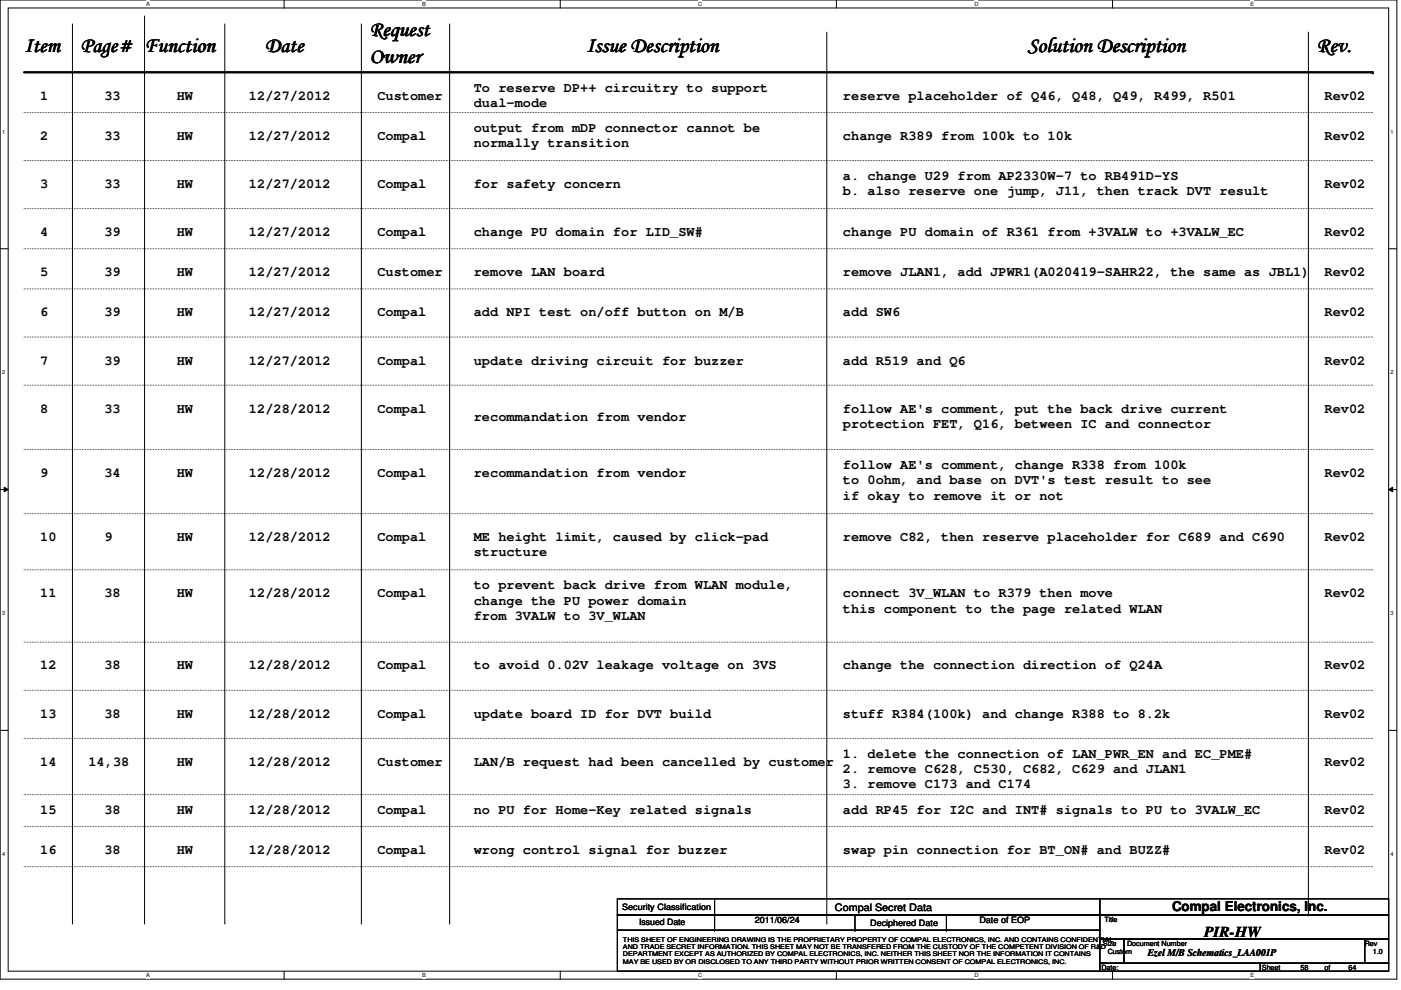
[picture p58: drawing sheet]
<svg xmlns="http://www.w3.org/2000/svg" width="297mm" height="210mm" viewBox="0 0 297 210" stroke-linecap="round" stroke-linejoin="round" font-family="sans-serif">
<defs><g id="words">
<g font-size="4.6">
<text x="5.2" y="11">Item</text>
<text x="17.1" y="11">Page# Function</text>
<text x="56.3" y="11">Date</text>
<text x="78.4" y="7.6">Request</text>
<text x="124.3" y="11">Issue Description</text>
<text x="217.8" y="11">Solution Description</text>
<text x="279.1" y="11.1">Rev.</text>
<text x="78.4" y="13.3">Owner</text>
</g>
<text font-size="3.2" x="255.3" y="198.6">PIR-HW</text>
<g font-size="2.9">
<text x="8.5" y="21.1">1</text>
<text x="22.1" y="21.1">33</text>
<text x="37.5" y="21.1">HW</text>
<text x="52.8" y="21.1">12/27/2012</text>
<text x="80" y="21.1">Customer</text>
<text x="100.5" y="19.4">To reserve DP++ circuitry to support</text>
<text x="100.5" y="22.7">dual-mode</text>
<text x="178.7" y="21.1">reserve placeholder of Q46, Q48, Q49, R499, R501</text>
<text x="280.8" y="21.1">Rev02</text>
<text x="8.5" y="29.6">2</text>
<text x="22.1" y="29.6">33</text>
<text x="37.5" y="29.6">HW</text>
<text x="52.8" y="29.6">12/27/2012</text>
<text x="80" y="29.6">Compal</text>
<text x="100.5" y="27.9">output from mDP connector cannot be</text>
<text x="178.7" y="29.6">change R389 from 100k to 10k</text>
<text x="280.8" y="29.6">Rev02</text>
<text x="100.5" y="31.2">normally transition</text>
<text x="8.5" y="39.8">3</text>
<text x="22.1" y="39.8">33</text>
<text x="37.5" y="39.8">HW</text>
<text x="52.8" y="39.8">12/27/2012</text>
<text x="80" y="39.8">Compal</text>
<text x="100.5" y="39.8">for safety concern</text>
<text x="178.7" y="38.1">a. change U29 from AP2330W-7 to RB491D-YS</text>
<text x="178.7" y="41.4">b. also reserve one jump, J11, then track DVT result</text>
<text x="280.8" y="39.8">Rev02</text>
<text x="8.5" y="50">4</text>
<text x="22.1" y="50">39</text>
<text x="37.5" y="50">HW</text>
<text x="52.8" y="50">12/27/2012</text>
<text x="80" y="50">Compal</text>
<text x="100.5" y="50">change PU domain for LID_SW#</text>
<text x="178.7" y="50">change PU domain of R361 from +3VALW to +3VALW_EC</text>
<text x="280.8" y="50">Rev02</text>
<text x="8.5" y="58.5">5</text>
<text x="22.1" y="58.5">39</text>
<text x="37.5" y="58.5">HW</text>
<text x="52.8" y="58.5">12/27/2012</text>
<text x="80" y="58.5">Customer</text>
<text x="100.5" y="58.5">remove LAN board</text>
<text x="178.7" y="58.5">remove JLAN1, add JPWR1(A020419-SAHR22, the same as JBL1)</text>
<text x="280.8" y="58.5">Rev02</text>
<text x="8.5" y="67.1">6</text>
<text x="22.1" y="67.1">39</text>
<text x="37.5" y="67.1">HW</text>
<text x="52.8" y="67.1">12/27/2012</text>
<text x="80" y="67.1">Compal</text>
<text x="100.5" y="67.1">add NPI test on/off button on M/B</text>
<text x="178.7" y="67.1">add SW6</text>
<text x="280.8" y="67.1">Rev02</text>
<text x="8.5" y="77.3">7</text>
<text x="22.1" y="77.3">39</text>
<text x="37.5" y="77.3">HW</text>
<text x="52.8" y="77.3">12/27/2012</text>
<text x="80" y="77.3">Compal</text>
<text x="100.5" y="77.3">update driving circuit for buzzer</text>
<text x="178.7" y="77.3">add R519 and Q6</text>
<text x="280.8" y="77.3">Rev02</text>
<text x="8.5" y="87.5">8</text>
<text x="22.1" y="87.5">33</text>
<text x="37.5" y="87.5">HW</text>
<text x="52.8" y="87.5">12/28/2012</text>
<text x="80" y="87.5">Compal</text>
<text x="100.5" y="89.2">recommandation from vendor</text>
<text x="178.7" y="87.5">follow AE's comment, put the back drive current</text>
<text x="280.8" y="87.5">Rev02</text>
<text x="178.7" y="90.8">protection FET, Q16, between IC and connector</text>
<text x="8.5" y="101.1">9</text>
<text x="22.1" y="101.1">34</text>
<text x="37.5" y="101.1">HW</text>
<text x="52.8" y="101.1">12/28/2012</text>
<text x="80" y="101.1">Compal</text>
<text x="100.5" y="101.1">recommandation from vendor</text>
<text x="178.7" y="99.4">follow AE's comment, change R338 from 100k</text>
<text x="280.8" y="101.1">Rev02</text>
<text x="178.7" y="102.7">to 0ohm, and base on DVT's test result to see</text>
<text x="178.7" y="105.9">if okay to remove it or not</text>
<text x="8.5" y="114.7">10</text>
<text x="22.1" y="114.7">9</text>
<text x="37.5" y="114.7">HW</text>
<text x="52.8" y="114.7">12/28/2012</text>
<text x="80" y="114.7">Compal</text>
<text x="100.5" y="114.7">ME height limit, caused by click-pad</text>
<text x="100.5" y="118">structure</text>
<text x="178.7" y="114.7">remove C82, then reserve placeholder for C689 and C690</text>
<text x="280.8" y="114.7">Rev02</text>
<text x="100.5" y="124.9">to prevent back drive from WLAN module,</text>
<text x="8.5" y="126.6">11</text>
<text x="22.1" y="126.6">38</text>
<text x="37.5" y="126.6">HW</text>
<text x="52.8" y="126.6">12/28/2012</text>
<text x="80" y="126.6">Compal</text>
<text x="100.5" y="128.2">change the PU power domain</text>
<text x="100.5" y="131.4">from 3VALW to 3V_WLAN</text>
<text x="178.7" y="126.6">connect 3V_WLAN to R379 then move</text>
<text x="178.7" y="129.9">this component to the page related WLAN</text>
<text x="280.8" y="126.6">Rev02</text>
<text x="8.5" y="141.9">12</text>
<text x="22.1" y="141.9">38</text>
<text x="37.5" y="141.9">HW</text>
<text x="52.8" y="141.9">12/28/2012</text>
<text x="80" y="141.9">Compal</text>
<text x="100.5" y="141.9">to avoid 0.02V leakage voltage on 3VS</text>
<text x="178.7" y="141.9">change the connection direction of Q24A</text>
<text x="280.8" y="141.9">Rev02</text>
<text x="8.5" y="152.1">13</text>
<text x="22.1" y="152.1">38</text>
<text x="37.5" y="152.1">HW</text>
<text x="52.8" y="152.1">12/28/2012</text>
<text x="80" y="152.1">Compal</text>
<text x="100.5" y="152.1">update board ID for DVT build</text>
<text x="178.7" y="152.1">stuff R384(100k) and change R388 to 8.2k</text>
<text x="280.8" y="152.1">Rev02</text>
<text x="178.7" y="160.7">1. delete the connection of LAN_PWR_EN and EC_PME#</text>
<text x="8.5" y="162.4">14</text>
<text x="18.8" y="162.4">14,38</text>
<text x="37.5" y="162.4">HW</text>
<text x="52.8" y="162.4">12/28/2012</text>
<text x="80" y="162.4">Customer</text>
<text x="100.5" y="162.4">LAN/B request had been cancelled by customer</text>
<text x="178.7" y="163.9">2. remove C628, C530, C682, C629 and JLAN1</text>
<text x="178.7" y="167.2">3. remove C173 and C174</text>
<text x="280.8" y="162.4">Rev02</text>
<text x="8.5" y="172.6">15</text>
<text x="22.1" y="172.6">38</text>
<text x="37.5" y="172.6">HW</text>
<text x="52.8" y="172.6">12/28/2012</text>
<text x="80" y="172.6">Compal</text>
<text x="100.5" y="172.6">no PU for Home-Key related signals</text>
<text x="178.7" y="172.6">add RP45 for I2C and INT# signals to PU to 3VALW_EC</text>
<text x="280.8" y="172.6">Rev02</text>
<text x="8.5" y="181.1">16</text>
<text x="22.1" y="181.1">38</text>
<text x="37.5" y="181.1">HW</text>
<text x="52.8" y="181.1">12/28/2012</text>
<text x="80" y="181.1">Compal</text>
<text x="100.5" y="181.1">wrong control signal for buzzer</text>
<text x="178.7" y="181.1">swap pin connection for BT_ON# and BUZZ#</text>
<text x="280.8" y="181.1">Rev02</text>
<text x="248.5" y="193.3">Compal Electronics, Inc.</text>
</g>
<g font-size="2.2">
<text x="177" y="193.1">Compal Secret Data</text>
<text x="243.4" y="202.8">Ezel M/B Schematics_LAA001P</text>
</g>
<g font-size="1.9">
<text x="131.9" y="193">Security Classification</text>
<text x="135.5" y="196.2">Issued Date</text>
<text x="160" y="195.7">2011/06/24</text>
<text x="184.5" y="196.4">Deciphered Date</text>
<text x="207.6" y="195.7">Date of EOP</text>
</g>
<g font-size="1.5">
<text x="234.2" y="195.6">Title</text>
<text x="233.8" y="200.5">Size</text>
<text x="234.9" y="202.2">Custom</text>
<text x="239" y="200.5">Document Number</text>
<text x="289.3" y="200.5">Rev</text>
<text x="291" y="202.2">1.0</text>
<text x="233.5" y="205.6">Date:</text>
<text x="267.5" y="205.6">Sheet</text>
<text x="275.7" y="205.6">58</text>
<text x="280.8" y="205.6">of</text>
<text x="285.9" y="205.6">64</text>
</g>
<g font-size="1.4">
<text x="132.1" y="201.2">AND TRADE SECRET INFORMATION. THIS SHEET MAY NOT BE TRANSFERED FROM THE CUSTODY OF THE COMPETENT DIVISION OF R&amp;D</text>
<text x="132.1" y="199.6">THIS SHEET OF ENGINEERING DRAWING IS THE PROPRIETARY PROPERTY OF COMPAL ELECTRONICS, INC. AND CONTAINS CONFIDENTIAL</text>
<text x="132.1" y="202.8">DEPARTMENT EXCEPT AS AUTHORIZED BY COMPAL ELECTRONICS, INC. NEITHER THIS SHEET NOR THE INFORMATION IT CONTAINS</text>
<text x="132.1" y="204.3">MAY BE USED BY OR DISCLOSED TO ANY THIRD PARTY WITHOUT PRIOR WRITTEN CONSENT OF COMPAL ELECTRONICS, INC.</text>
</g>
<g font-size="1.2">
<text x="31" y="1.3">A</text>
<text x="89.5" y="1.3">B</text>
<text x="148" y="1.3">C</text>
<text x="206.6" y="1.3">D</text>
<text x="265.1" y="1.3">E</text>
<text x=".5" y="28.3">1</text>
<text x="294.8" y="28.3">1</text>
<text x=".5" y="79.4">2</text>
<text x="294.8" y="79.4">2</text>
<text x=".5" y="130.4">3</text>
<text x="294.8" y="130.4">3</text>
<text x=".5" y="181.5">4</text>
<text x="294.8" y="181.5">4</text>
<text x="31" y="207.2">A</text>
<text x="89.5" y="207.2">B</text>
<text x="148" y="207.2">C</text>
<text x="206.6" y="207.2">D</text>
<text x="265.1" y="207.2">E</text>
</g>
</g></defs>
<path d="M0 0h296.2v207.6h-296.2zM1.7 1.7h292.7v204.2h-292.7z" fill="none" stroke="#000" stroke-width=".21"/>
<g fill="#fff">
<path d="M31 .2h.7v1.3h-.7z"/>
<path d="M31 206.1h.7v1.3h-.7z"/>
</g>
<path d="M60.2 0v1.7M60.2 205.9v1.7" fill="none" stroke="#000" stroke-width=".21"/>
<g fill="#fff">
<path d="M89.5 .2h.8v1.3h-.8z"/>
<path d="M89.5 206.1h.8v1.3h-.8z"/>
</g>
<path d="M118.8 0v1.7M118.8 205.9v1.7" fill="none" stroke="#000" stroke-width=".21"/>
<g fill="#fff">
<path d="M148 .2h.9v1.3h-.9z"/>
<path d="M148 206.1h.9v1.3h-.9z"/>
</g>
<path d="M177.3 0v1.7M177.3 205.9v1.7" fill="none" stroke="#000" stroke-width=".21"/>
<g fill="#fff">
<path d="M206.6 .2h.8v1.3h-.8z"/>
<path d="M206.6 206.1h.8v1.3h-.8z"/>
</g>
<path d="M235.9 0v1.7M235.9 205.9v1.7" fill="none" stroke="#000" stroke-width=".21"/>
<g fill="#fff">
<path d="M265.1 .2h.8v1.3h-.8z"/>
<path d="M265.1 206.1h.8v1.3h-.8z"/>
<path d="M.5 27.2h.6v1.4h-.6z"/>
<path d="M294.8 27.2h.7v1.4h-.7z"/>
<path d="M.5 78.3h.6v1.3h-.6z"/>
<path d="M294.8 78.3h.7v1.3h-.7z"/>
</g>
<path d="M0 52.7h1.7M294.4 52.7h1.7" fill="none" stroke="#000" stroke-width=".21"/>
<g fill="#fff">
<path d="M.5 129.3h.6v1.4h-.6z"/>
<path d="M294.8 129.3h.7v1.4h-.7z"/>
</g>
<path d="M0 103.8h1.7M.9 103.3l.8 .5-.8 .5zM294.4 103.8l.9-.5v1zM294.4 103.8h1.7" fill="none" stroke="#000" stroke-width=".21"/>
<path d="M.9 103.3l.8 .5-.8 .5zM294.4 103.8l.9-.5v1z" fill="#000"/>
<g fill="#fff">
<path d="M.5 180.4h.6v1.3h-.6z"/>
<path d="M294.8 180.4h.7v1.3h-.7z"/>
</g>
<g fill="none" stroke="#000" stroke-width=".21">
<path d="M15.4 5.1v190.6M30.6 3.4v192.3M47.7 5.1v190.6M76.6 5.1v190.6M95.3 5.1v190.6M175.3 6.8v188.9M277.4 6.8v187.2M0 154.9h1.7M294.4 154.9h1.7M15.4 195.7h.1M30.6 195.7h.1M47.7 195.7h.1"/>
<path d="M76.6 195.7h.1M95.3 195.7h.1M130.9 190.6h102.3v3.4h-102.3zM130.9 194h102.3v3.2h-102.3zM130.9 197.2h102.3v8.7h-102.3zM151.5 194h.1M151.5 197.2h.1M151.5 190.6v6.6M175.3 195.7h.1M181.3 197.2h.1M181.3 194v3.2M200.7 197.2h.1"/>
<path d="M200.7 194v3.2M233.2 190.6h61.2v3.4h-61.2zM233.2 194h61.2v5.1h-61.2zM233.2 199.1h5.1v5.1h-5.1zM238.3 199.1h51v5.1h-51zM277.4 194h.1M289.3 199.1h5.1v5.1h-5.1zM233.2 204.2h34v1.7h-34zM267.2 204.2h27.2v1.7h-27.2z"/>
</g>
<path d="M5.1 15.3h285.9" fill="none" stroke="#000" stroke-width=".51"/>
<circle cx="291" cy="15.3" r=".25" fill="#000"/>
<g fill="none" stroke="#000" stroke-width=".21" stroke-dasharray="0 .3">
<path d="M5.1 23.8h285.9M5.1 34h285.9M291 23.8h.1M291 34h.1M5.1 44.2h285.9M5.1 52.7h285.9M291 44.2h.1M291 52.7h.1M5.1 61.3h285.9M5.1 71.5h285.9M291 61.3h.1M291 71.5h.1"/>
<path d="M5.1 81.7h285.9M5.1 95.3h285.9M291 81.7h.1M291 95.3h.1M5.1 108.9h285.9M291 108.9h.1M5.1 120.8h285.9M5.1 136.1h285.9M291 120.8h.1M291 136.1h.1M5.1 146.3h285.9M5.1 156.5h285.9"/>
<path d="M291 146.3h.1M291 156.5h.1M5.1 175.3h285.9M5.1 168.5h285.9M291 175.3h.1M291 168.5h.1M5.1 183.8h285.9M291 183.8h.1"/>
</g>
<use href="#words"/>
</svg>
